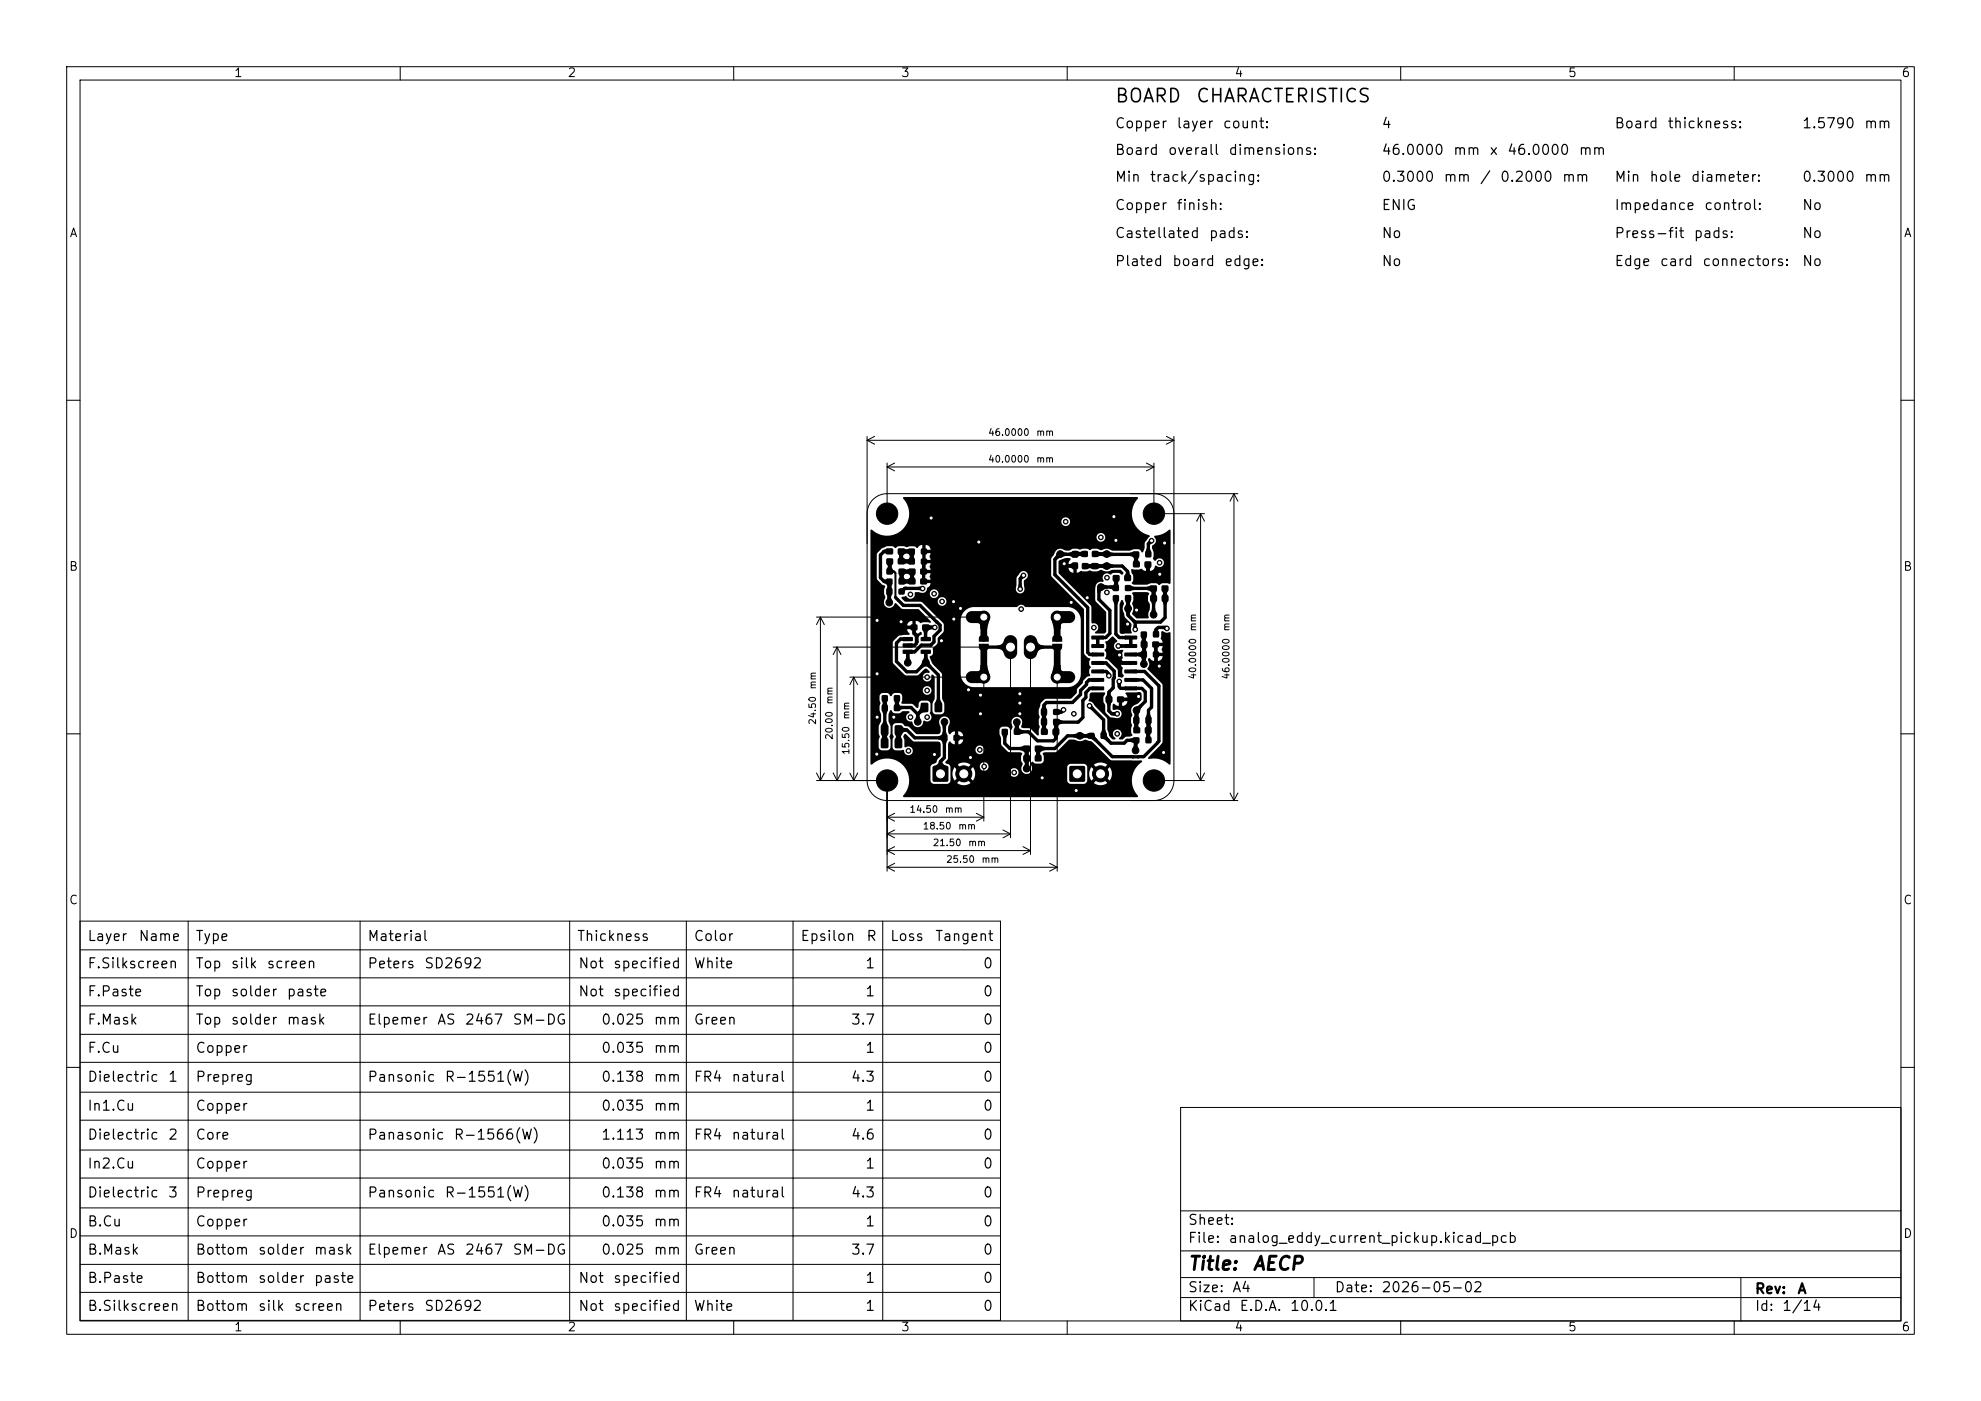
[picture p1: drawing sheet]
<svg xmlns="http://www.w3.org/2000/svg" width="297mm" height="210mm" viewBox="0 0 297 210" stroke-linecap="round" stroke-linejoin="round" font-family="sans-serif">
<defs><g id="words">
<g font-size="2">
<text x="167.1" y="15.9">BOARD</text>
<text x="179.2" y="15.9">CHARACTERISTICS</text>
<text x="178" y="190.9">Title:</text>
<text x="187.7" y="190.9">AECP</text>
</g>
<g font-size="1.5">
<text x="167.1" y="19.6">Copper</text>
<text x="167.1" y="23.6">Board</text>
<text x="175" y="23.6">overall</text>
<text x="176.3" y="19.6">layer</text>
<text x="183.2" y="19.6">count:</text>
<text x="184.1" y="23.6">dimensions:</text>
<text x="207" y="19.6">4</text>
<text x="207" y="23.6">46.0000</text>
<text x="217.8" y="23.6">mm</text>
<text x="223.2" y="23.6">x</text>
<text x="225.9" y="23.6">46.0000</text>
<text x="236.6" y="23.6">mm</text>
<text x="242" y="19.6">Board</text>
<text x="249.9" y="19.6">thickness:</text>
<text x="270.1" y="19.6">1.5790</text>
<text x="279.4" y="19.6">mm</text>
<text x="167.1" y="27.6">Min</text>
<text x="172.3" y="27.6">track/spacing:</text>
<text x="207" y="27.6">0.3000</text>
<text x="216.3" y="27.6">mm</text>
<text x="221.8" y="27.6">/</text>
<text x="224.8" y="27.6">0.2000</text>
<text x="234.1" y="27.6">mm</text>
<text x="242" y="27.6">Min</text>
<text x="247.2" y="27.6">hole</text>
<text x="253.4" y="27.6">diameter:</text>
<text x="270.1" y="27.6">0.3000</text>
<text x="279.4" y="27.6">mm</text>
<text x="167.1" y="31.9">Copper</text>
<text x="176.3" y="31.9">finish:</text>
<text x="207" y="31.9">ENIG</text>
<text x="242" y="31.9">Impedance</text>
<text x="255.4" y="31.9">control:</text>
<text x="270.1" y="31.9">No</text>
<text x="167.1" y="36.1">Castellated</text>
<text x="167.1" y="40.3">Plated</text>
<text x="175.6" y="40.3">board</text>
<text x="181.1" y="36.1">pads:</text>
<text x="183.4" y="40.3">edge:</text>
<text x="207" y="36.1">No</text>
<text x="207" y="40.3">No</text>
<text x="242" y="36.1">Press-fit</text>
<text x="242" y="40.3">Edge</text>
<text x="248.8" y="40.3">card</text>
<text x="253.8" y="36.1">pads:</text>
<text x="255.1" y="40.3">connectors:</text>
<text x="270.1" y="36.1">No</text>
<text x="270.1" y="40.3">No</text>
<text x="13" y="141.4">Layer</text>
<text x="20.7" y="141.4">Name</text>
<text x="29.2" y="141.4">Type</text>
<text x="55" y="141.4">Material</text>
<text x="86.4" y="141.4">Thickness</text>
<text x="103.9" y="141.4">Color</text>
<text x="119.9" y="141.4">Epsilon</text>
<text x="129.8" y="141.4">R</text>
<text x="133.3" y="141.4">Loss</text>
<text x="140.1" y="141.4">Tangent</text>
<text x="13" y="145.5">F.Silkscreen</text>
<text x="13" y="149.7">F.Paste</text>
<text x="29.2" y="145.5">Top</text>
<text x="29.2" y="149.7">Top</text>
<text x="34.5" y="145.5">silk</text>
<text x="34.5" y="149.7">solder</text>
<text x="39.9" y="145.5">screen</text>
<text x="42.9" y="149.7">paste</text>
<text x="55" y="145.5">Peters</text>
<text x="63.5" y="145.5">SD2692</text>
<text x="86.6" y="145.5">Not</text>
<text x="86.6" y="149.7">Not</text>
<text x="91.8" y="145.5">specified</text>
<text x="91.8" y="149.7">specified</text>
<text x="103.9" y="145.5">White</text>
<text x="129.6" y="145.5">1</text>
<text x="129.6" y="149.7">1</text>
<text x="147.3" y="145.5">0</text>
<text x="147.3" y="149.7">0</text>
<text x="13" y="154">F.Mask</text>
<text x="29.2" y="154">Top</text>
<text x="34.5" y="154">solder</text>
<text x="42.9" y="154">mask</text>
<text x="55" y="154">Elpemer</text>
<text x="65.4" y="154">AS</text>
<text x="69.6" y="154">2467</text>
<text x="76.7" y="154">SM-DG</text>
<text x="90" y="154">0.025</text>
<text x="97.9" y="154">mm</text>
<text x="103.9" y="154">Green</text>
<text x="127.5" y="154">3.7</text>
<text x="147.3" y="154">0</text>
<text x="13" y="158.2">F.Cu</text>
<text x="29.2" y="158.2">Copper</text>
<text x="90" y="158.2">0.035</text>
<text x="97.9" y="158.2">mm</text>
<text x="129.6" y="158.2">1</text>
<text x="147.3" y="158.2">0</text>
<text x="13" y="162.5">Dielectric</text>
<text x="13" y="166.9">In1.Cu</text>
<text x="25.1" y="162.5">1</text>
<text x="29.2" y="162.5">Prepreg</text>
<text x="29.2" y="166.9">Copper</text>
<text x="55" y="162.5">Pansonic</text>
<text x="66.6" y="162.5">R-1551(W)</text>
<text x="90" y="162.5">0.138</text>
<text x="90" y="166.9">0.035</text>
<text x="97.9" y="162.5">mm</text>
<text x="97.9" y="166.9">mm</text>
<text x="103.9" y="162.5">FR4</text>
<text x="109.6" y="162.5">natural</text>
<text x="127.5" y="162.5">4.3</text>
<text x="129.6" y="166.9">1</text>
<text x="147.3" y="162.5">0</text>
<text x="147.3" y="166.9">0</text>
<text x="13" y="171.2">Dielectric</text>
<text x="25.1" y="171.2">2</text>
<text x="29.2" y="171.2">Core</text>
<text x="55" y="171.2">Panasonic</text>
<text x="67.9" y="171.2">R-1566(W)</text>
<text x="90" y="171.2">1.113</text>
<text x="97.9" y="171.2">mm</text>
<text x="103.9" y="171.2">FR4</text>
<text x="109.6" y="171.2">natural</text>
<text x="127.5" y="171.2">4.6</text>
<text x="147.3" y="171.2">0</text>
<text x="13" y="175.5">In2.Cu</text>
<text x="13" y="179.9">Dielectric</text>
<text x="25.1" y="179.9">3</text>
<text x="29.2" y="175.5">Copper</text>
<text x="29.2" y="179.9">Prepreg</text>
<text x="55" y="179.9">Pansonic</text>
<text x="66.6" y="179.9">R-1551(W)</text>
<text x="90" y="175.5">0.035</text>
<text x="90" y="179.9">0.138</text>
<text x="97.9" y="175.5">mm</text>
<text x="97.9" y="179.9">mm</text>
<text x="103.9" y="179.9">FR4</text>
<text x="109.6" y="179.9">natural</text>
<text x="127.5" y="179.9">4.3</text>
<text x="129.6" y="175.5">1</text>
<text x="147.3" y="175.5">0</text>
<text x="147.3" y="179.9">0</text>
<text x="13" y="184.2">B.Cu</text>
<text x="29.2" y="184.2">Copper</text>
<text x="90" y="184.2">0.035</text>
<text x="97.9" y="184.2">mm</text>
<text x="129.6" y="184.2">1</text>
<text x="147.3" y="184.2">0</text>
<text x="178" y="184">Sheet:</text>
<text x="13" y="188.4">B.Mask</text>
<text x="29.2" y="188.4">Bottom</text>
<text x="38.6" y="188.4">solder</text>
<text x="47" y="188.4">mask</text>
<text x="55" y="188.4">Elpemer</text>
<text x="65.4" y="188.4">AS</text>
<text x="69.6" y="188.4">2467</text>
<text x="76.7" y="188.4">SM-DG</text>
<text x="90" y="188.4">0.025</text>
<text x="97.9" y="188.4">mm</text>
<text x="103.9" y="188.4">Green</text>
<text x="127.5" y="188.4">3.7</text>
<text x="147.3" y="188.4">0</text>
<text x="178" y="186.7">File:</text>
<text x="184.1" y="186.7">analog_eddy_current_pickup.kicad_pcb</text>
<text x="13" y="192.7">B.Paste</text>
<text x="13" y="196.9">B.Silkscreen</text>
<text x="29.2" y="192.7">Bottom</text>
<text x="29.2" y="196.9">Bottom</text>
<text x="38.6" y="192.7">solder</text>
<text x="38.6" y="196.9">silk</text>
<text x="44" y="196.9">screen</text>
<text x="47" y="192.7">paste</text>
<text x="55" y="196.9">Peters</text>
<text x="63.5" y="196.9">SD2692</text>
<text x="86.6" y="192.7">Not</text>
<text x="86.6" y="196.9">Not</text>
<text x="91.8" y="192.7">specified</text>
<text x="91.8" y="196.9">specified</text>
<text x="103.9" y="196.9">White</text>
<text x="129.6" y="192.7">1</text>
<text x="129.6" y="196.9">1</text>
<text x="147.3" y="192.7">0</text>
<text x="147.3" y="196.9">0</text>
<text x="178" y="196.9">KiCad</text>
<text x="178" y="194.1">Size:</text>
<text x="184.7" y="194.1">A4</text>
<text x="185.7" y="196.9">E.D.A.</text>
<text x="193.3" y="196.9">10.0.1</text>
<text x="200" y="194.1">Date:</text>
<text x="207" y="194.1">2026-05-02</text>
<text x="263" y="194.3">Rev:</text>
<text x="263" y="196.9">Id:</text>
<text x="267.1" y="196.9">1/14</text>
<text x="269.4" y="194.3">A</text>
</g>
<g font-size="1.3">
<text x="35" y="11.9">1</text>
<text x="85" y="11.9">2</text>
<text x="135" y="11.9">3</text>
<text x="185" y="11.9">4</text>
<text x="235" y="11.9">5</text>
<text x="285" y="11.9">6</text>
<text x="10.3" y="35.9">A</text>
<text x="285.4" y="35.9">A</text>
<text x="10.3" y="85.9">B</text>
<text x="285.3" y="85.9">B</text>
<text x="10.3" y="135.9">C</text>
<text x="285.3" y="135.9">C</text>
<text x="10.3" y="185.9">D</text>
<text x="285.3" y="185.9">D</text>
<text x="35" y="199.9">1</text>
<text x="85" y="199.9">2</text>
<text x="135" y="199.9">3</text>
<text x="185" y="199.9">4</text>
<text x="235" y="199.9">5</text>
<text x="285" y="199.9">6</text>
</g>
<g font-size="1">
<text x="148.1" y="65.6">46.0000</text>
<text x="155.3" y="65.6">mm</text>
<text x="148.1" y="69.6">40.0000</text>
<text x="155.3" y="69.6">mm</text>
<text x="179.6" y="94.7" transform="rotate(-90 179.6 94.7)">mm</text>
<text x="184.6" y="94.7" transform="rotate(-90 184.6 94.7)">mm</text>
<text x="179.6" y="101.9" transform="rotate(-90 179.6 101.9)">40.0000</text>
<text x="184.6" y="101.9" transform="rotate(-90 184.6 101.9)">46.0000</text>
<text x="122.6" y="103.4" transform="rotate(-90 122.6 103.4)">mm</text>
<text x="125.1" y="105.7" transform="rotate(-90 125.1 105.7)">mm</text>
<text x="127.6" y="107.9" transform="rotate(-90 127.6 107.9)">mm</text>
<text x="122.6" y="108.7" transform="rotate(-90 122.6 108.7)">24.50</text>
<text x="125.1" y="111" transform="rotate(-90 125.1 111)">20.00</text>
<text x="127.6" y="113.2" transform="rotate(-90 127.6 113.2)">15.50</text>
<text x="136.3" y="122.1">14.50</text>
<text x="138.3" y="124.6">18.50</text>
<text x="141.6" y="122.1">mm</text>
<text x="143.6" y="124.6">mm</text>
<text x="139.8" y="127.1">21.50</text>
<text x="141.8" y="129.6">25.50</text>
<text x="145.1" y="127.1">mm</text>
<text x="147.1" y="129.6">mm</text>
</g>
</g></defs>
<g fill="none" stroke="#000" stroke-width=".15">
<path d="M10 10h277v190h-277zM12 12h273v186h-273zM60 10v2M110 10v2M160 10v2M210 10v2M260 10v2M10 60h2M130 65.4v51.6a3 3 0 0 0 3 3h52.6M130 66h46M130 66l1.1 .6M131.1 65.4l-1.1 .6"/>
<path d="M133 69.4v7.1M133 70h40M133 70l1.1 .6M134.1 69.4l-1.1 .6M171.9 69.4l1.1 .6M173 74a3 3 0 0 1 3 3M173 69.4v7.1M173 70l-1.1 .6M173.5 77h7.1M174.9 65.4l1.1 .6M176 65.4v51.6a3 3 0 0 1-3 3M176 66l-1.1 .6"/>
<path d="M180 77v40M180 77l.6 1.1M180 77l-.6 1.1M185 74v46M185 74l.6 1.1M185 74l-.6 1.1M185.6 74h-52.6a3 3 0 0 0-3 3M285 60h2M122.4 92.5h24.6M123 92.5v24.5M123 92.5l.6 1.1M123 92.5l-.6 1.1"/>
<path d="M124.9 97h26.1M125.5 97v20M125.5 97l.6 1.1M125.5 97l-.6 1.1M151.5 97.5v28.1M154.5 97.5v30.6M10 110h2M122.4 117h10.1M122.4 115.9l.6 1.1M123.6 115.9l-.6 1.1M124.9 115.9l.6 1.1M126.1 115.9l-.6 1.1"/>
<path d="M127.4 101.5h19.6M127.4 115.9l.6 1.1M128 101.5v15.5M128 101.5l.6 1.1M128 101.5l-.6 1.1M128.6 115.9l-.6 1.1M133 117.5v13.1M147.5 102v21.1M158.5 102v28.6M173.5 117h7.1M179.4 115.9l.6 1.1M180.6 115.9l-.6 1.1"/>
<path d="M184.4 118.9l.6 1.1M185.6 118.9l-.6 1.1M285 110h2M12 138.1h138v59.8h-138zM28.2 138.1v59.8M54 138.1v59.8M85.4 138.1v59.8M102.9 138.1v59.8M118.9 138.1v59.8M132.3 138.1v59.8M133 125h18.5M133 125l1.1 .6"/>
<path d="M133 130h25.5M133 130l1.1 .6M133 127.5h21.5M133 127.5l1.1 .6M133 122.5h14.5M133 122.5l1.1 .6M134.1 124.4l-1.1 .6M134.1 129.4l-1.1 .6M134.1 126.9l-1.1 .6M134.1 121.9l-1.1 .6M146.4 121.9l1.1 .6M147.5 122.5l-1.1 .6"/>
<path d="M150.4 124.4l1.1 .6M151.5 125l-1.1 .6M153.4 126.9l1.1 .6M154.5 127.5l-1.1 .6M157.4 129.4l1.1 .6M158.5 130l-1.1 .6M12 142.4h138M12 146.6h138M12 150.8h138M12 155h138M12 159.2h138M10 160h2"/>
<path d="M12 163.7h138M12 167.9h138M12 172.4h138M12 176.6h138M177 166h108v32h-108zM285 160h2M12 181.1h138M12 185.3h138M12 189.5h138M12 193.7h138M60 198v2M110 198v2"/>
<path d="M160 198v2M177 194.5h108M177 191.5h108M177 187.5h108M177 181.5h108M197 191.5v3M210 198v2M260 198v2M261 191.5v6.5"/>
</g>
<g fill="#000" stroke="#000" stroke-width=".15">
<circle cx="133" cy="77" r="1.6"/>
<circle cx="139.6" cy="77.7" r=".35"/>
<circle cx="159.8" cy="78.2" r=".35"/>
<circle cx="167" cy="77.4" r=".35"/>
<circle cx="173" cy="77" r="1.6"/>
<circle cx="131.5" cy="93" r=".35"/>
<circle cx="133.3" cy="90.3" r=".5"/>
<circle cx="135.1" cy="93.2" r=".35"/>
<circle cx="136.1" cy="99.3" r=".5"/>
<circle cx="136.5" cy="89.1" r=".35"/>
<circle cx="138.3" cy="88.2" r=".35"/>
<circle cx="138.8" cy="99.3" r=".5"/>
<circle cx="140" cy="89" r=".35"/>
<circle cx="140.2" cy="94.1" r=".35"/>
<circle cx="141.2" cy="96.1" r=".35"/>
<circle cx="141.2" cy="90.2" r=".35"/>
<circle cx="143" cy="90.2" r=".35"/>
<circle cx="143" cy="92.8" r=".35"/>
<circle cx="144" cy="91.2" r=".35"/>
<circle cx="146.7" cy="81.3" r=".35"/>
<circle cx="147.5" cy="92.5" r=".9"/>
<circle cx="152.9" cy="88.3" r=".35"/>
<circle cx="153.1" cy="91.3" r=".35"/>
<circle cx="153.4" cy="86.3" r=".35"/>
<circle cx="158.5" cy="92.5" r=".9"/>
<circle cx="159" cy="83.1" r=".5"/>
<circle cx="159.6" cy="84.5" r=".35"/>
<circle cx="160.6" cy="90.3" r=".35"/>
<circle cx="163" cy="89.6" r=".35"/>
<circle cx="164" cy="94.1" r=".35"/>
<circle cx="165" cy="80.6" r=".35"/>
<circle cx="165.1" cy="88" r=".5"/>
<circle cx="165.9" cy="84.9" r=".5"/>
<circle cx="165.9" cy="83.1" r=".5"/>
<circle cx="166" cy="88.8" r=".35"/>
<circle cx="166" cy="86.6" r=".35"/>
<circle cx="167.3" cy="81" r=".35"/>
<circle cx="167.7" cy="96.8" r=".35"/>
<circle cx="167.9" cy="98.2" r=".35"/>
<circle cx="169" cy="93.5" r=".35"/>
<circle cx="169.1" cy="91.2" r=".5"/>
<circle cx="170.2" cy="94.4" r=".35"/>
<circle cx="170.4" cy="91.4" r=".35"/>
<circle cx="171.5" cy="99.6" r=".5"/>
<circle cx="172.6" cy="81.1" r=".35"/>
<circle cx="173" cy="92.2" r=".5"/>
<circle cx="173.8" cy="99.8" r=".35"/>
<circle cx="173.9" cy="84.4" r=".35"/>
<circle cx="173.9" cy="86.1" r=".35"/>
<circle cx="174.6" cy="81.4" r=".35"/>
<circle cx="175" cy="94.2" r=".35"/>
<circle cx="131.5" cy="113.1" r=".35"/>
<circle cx="131.5" cy="107.5" r=".35"/>
<circle cx="131.5" cy="101" r=".35"/>
<circle cx="133" cy="117" r="1.6"/>
<circle cx="134" cy="107.5" r=".35"/>
<circle cx="136.2" cy="112.5" r=".35"/>
<circle cx="136.5" cy="107.5" r=".35"/>
<circle cx="137.6" cy="108.2" r=".5"/>
<circle cx="139" cy="101.5" r=".35"/>
<circle cx="139" cy="107.5" r=".35"/>
<circle cx="139" cy="103.5" r=".35"/>
<circle cx="140.1" cy="113.1" r=".35"/>
<circle cx="141.6" cy="108.2" r=".5"/>
<circle cx="144.5" cy="116" r="1.2"/>
<circle cx="145.2" cy="103.4" r=".35"/>
<circle cx="145.5" cy="113.5" r=".35"/>
<circle cx="146.9" cy="112.4" r=".35"/>
<circle cx="147" cy="107" r=".35"/>
<circle cx="147" cy="104.2" r=".35"/>
<circle cx="147.5" cy="101.5" r=".9"/>
<circle cx="147.6" cy="114.9" r=".35"/>
<circle cx="152" cy="115.8" r=".35"/>
<circle cx="152.4" cy="108.3" r=".5"/>
<circle cx="152.9" cy="107" r=".35"/>
<circle cx="152.9" cy="104" r=".35"/>
<circle cx="152.9" cy="105.4" r=".35"/>
<circle cx="153.9" cy="115.2" r=".5"/>
<circle cx="156.3" cy="116.6" r=".35"/>
<circle cx="158.5" cy="101.5" r=".9"/>
<circle cx="159.4" cy="106.4" r=".35"/>
<circle cx="161" cy="107" r=".35"/>
<circle cx="161.3" cy="118.5" r=".35"/>
<circle cx="161.9" cy="110.3" r=".5"/>
<circle cx="163.3" cy="105.8" r=".35"/>
<circle cx="165" cy="116" r="1.2"/>
<circle cx="166.3" cy="101.3" r=".35"/>
<circle cx="167.5" cy="110" r=".35"/>
<circle cx="167.5" cy="107" r=".35"/>
<circle cx="167.8" cy="102.1" r=".35"/>
<circle cx="170.2" cy="112.5" r=".5"/>
<circle cx="170.4" cy="106.5" r=".5"/>
<circle cx="170.7" cy="104.4" r=".35"/>
<circle cx="173" cy="117" r="1.6"/>
<circle cx="174.4" cy="112.8" r=".35"/>
</g>
<g fill="#000">
<path d="M130.5 79.4h.3a3.3 3.3 0 0 0 5.3-1.3h23a.65 .65 0 0 0 .9 .7 .65 .65 0 0 0 .2-1.1 .65 .65 0 0 0-1.1 .3v.1h-23a3.5 3.5 0 0 0-.7-3.5l.1-.1h35l.1 .2a3.4 3.4 0 0 0 1.8 5.6v.1l-.8 .9v.9l-.1 .3a.2 .2 0 0 1-.2 .3 .2 .2 0 0 1-.2-.2l-.5-.3h-.6l-.7 .2h-2.3l-1-.3-.9 .3-.7-.3-.6 .1-.4 .2-.5-.3-.6 .1-.4 .1-.4-.1-.6-.1-.7 .3h-.5l-.4-.2a.84 .84 0 0 0-1.1 .4l-.6 1.1v2.6l4.9 4.9v6.6l.5 .6 .5 .3-.2 .3v.5l.2 .4-.2 .4v.6a.19 .19 0 0 1 .2 .2 .19 .19 0 0 1-.2 .2l-.4 .1-.4 .5-.2 .4-.8 .9-.1 .6-.8 .8h-3.8l-.2 .2-.5 .4-.4 1.1v.7l.2 .4-.2 .3v.7l.2 .5-.2 .3v.9h-.2l-1.1-1-.9-.1-.4-.1 .2-.7a.81 .81 0 0 0-1-.8 .81 .81 0 0 0-.6 1.1l.1 .4-.2 .4h-.1l-.2-.3-.3-.2h-.7l-.4 .3-.1 .8 .3 .6v.9l.1 .3 1 .9 1.7 .1 .3 .1-.1 .4v.7l.2 .4v.3a.82 .82 0 0 0 .4 1.3 .82 .82 0 0 0 1-1h5.3v2.1l.2 .2 .2 .2 2.3-.1 .3-.3v-1.2h.3l.1 .6 .2 .5 .8-.7 .2 .2 .1 .2-.7 .7 .5 .2 .8 .1 .7-.3-.7-.8 .3-.3 .8 .7a1.69 1.69 0 0 0 0-2l-.7 .6h-.2l-.2-.1v-.2l.7-.7-.5-.2a1.69 1.69 0 0 0-1.5 .2l.7 .8-.2 .3h-.2l-.7-.7-.3 .9h-.3v-.9a.56 .56 0 0 0-.5-.5h-2a.54 .54 0 0 0-.5 .5h-5.3l-.2-.5 .3-.3 .4 .3 1-.1 .3-.4-.1-1.1 .3-.1 1.7-.1 1.9-1.8h.8l.7 .2 1-.2 .8 .2 3 2.8 4.5 .1a.22 .22 0 0 1 .1 .2 .22 .22 0 0 1-.2 .2 3.4 3.4 0 0 0-.4 5l-.1 .1h-35l-.1-.2a3.3 3.3 0 0 0-.1-4.7 3.3 3.3 0 0 0-4.7 0l-.1-.1v-3.6h1.2v1.1a.56 .56 0 0 0 .5 .5h.9l.3-.2 .1-.3v-1.1h.3v1.1a.56 .56 0 0 0 .5 .5l1.2-.1a.67 .67 0 0 0 .5 .8 .67 .67 0 0 0 .8-.4 .67 .67 0 0 0-.4-.9l-.7 .1-.1-.1v-1.1l-.2-.4 .2-.4h.2l1 1 .3 .2h3.8l.1 .4v1.7l-.4 .5-.2 .5-.6 .3-.3 .3 .1 2.3 .4 .3 2.2-.1 .3-.3v-1.2h.3l.1 .6 .2 .5 .8-.7 .3 .2v.2l-.7 .7h.1a1.69 1.69 0 0 0 1.9 0l-.7-.8 .3-.3 .8 .7 .3-.7v-.6h5.2a.65 .65 0 0 0 .9 .7 .65 .65 0 0 0 .2-1.1 .65 .65 0 0 0-1.1 .3v.1h-5.2l-.3-.7-.8 .7-.3-.3 .5-.6h1.6a.65 .65 0 0 0 .9 .7 .65 .65 0 0 0 .2-1.1 .65 .65 0 0 0-1.1 .3v.1h-1.6l.2-.2a1.68 1.68 0 0 0-2 0l.7 .8-.2 .3h-.2l-.7-.7-.3 .9h-.3v-.9a.93 .93 0 0 0-.7-.6l-.1-.2 .4-.6v-1.3h4.1a.65 .65 0 0 0 .9 .7 .65 .65 0 0 0 .2-1.1 .65 .65 0 0 0-1 .3l-.1 .1h-4.1v-.7l.2-.4 .2-.1 .5 .5h.7a.73 .73 0 0 0 .7-.8h-.7v.8h-.5v-1.2h1.2v-.2a.75 .75 0 0 0-.7-.6v.8h-.5v-.8l-.4 .1-.3 .4-.2-.1-.1-.3-.1-.5 .2-.7a.82 .82 0 0 0-.9-1.1 .82 .82 0 0 0-.5 1.4l.1 .9-.1 .2-.2 .1h-3.2l-1.2-1-.6-.2-.4-.3-1.1-.1-.2 .2-.2 .2v1.1l.2 .5-.2 .5h-.3l-.2-.5 .2-.5v-1l-.3-.9v-.9l.2-.6h.3l.1 .3 .3 .1h.8l.3-.3h.3h.8l.1 .1-.1 .2a.69 .69 0 0 0-.4 .8 .69 .69 0 0 0 .8 .5h.1a.84 .84 0 0 0 .9 .8 .84 .84 0 0 0 .7-.9l.2-.1a.69 .69 0 0 0 .9-.1 .69 .69 0 0 0-.1-1l.1-.3-.1-1.3-.3-.3h-1a.61 .61 0 0 0-.4 .8l-.2 .3-.7-.6h-1.6l-.1-.1 .2-.5v-.6l-.2-.3-.2-.1h-.8l-.6 .5-.5-.5h-.9l-.2 .5v.6l.1 .4-.1 .4v.6l.2 .8v.9l-.4 .8v1l.2 .5-.2 .5h-1.2v-7.5h7.8a.65 .65 0 0 0 .9 .7 .65 .65 0 0 0 .2-1.1 .65 .65 0 0 0-1 .3l-.1 .1h-7.8v-9.6h6.3v-.7h-.1a.73 .73 0 0 0-.7 .7h-5.5v-10.7h.9v3.6l.2 .2 .6 .7 .5 .3-.1 .4-.1 .7 .2 .6-.2 .6a.83 .83 0 0 0 .7 .9 .83 .83 0 0 0 1-.7h.2l.7 .8 .3 .1h2.3l1.8 1.8v.3l-1.1-.1-.4 .1-.3-.3h-.4v1.9h.4l.2-.2a.18 .18 0 0 1 .2-.1 .18 .18 0 0 1 .1 .3v.1l-.4 .3v.9l-.3 .2-.3-.4-.1-.7-.3-.3v-.8h-.8l.1 .3 .3 .4-.1 .2h-.9l-.8 .2-.6 .7-.2 .2v2.9l.2 .3 1.7 1.7h1.9l1.2-1 .6 .4v.2l-.2 .1a.66 .66 0 0 0-.8 .6 .66 .66 0 0 0 .8 .7 .66 .66 0 0 0 .4-1l.3-.1 .2 .4v3.2l-.3 .7v1.3l.2 .2 .2 .2h1l.2-.2 .2-.3v-1.2l-.4-.7v-3.6l-.1-.3-1.3-1.3-.4-1.1 .4-.3v-.9l.7-.8 .1-.8 .9-.9v-1.2l-.5-.5h3v8.2l.4 .9 .6 .6 1 .3h14.3a2 2 0 0 0 1.7-2v-8.1l-.1-.6-.4-.6-.6-.5-.7-.2h-6.5a.8 .8 0 0 0-1.3 0h-6.4a2 2 0 0 0-2 2h-3l-2.8-2.8h-2.4l-.2-.1h5a.65 .65 0 0 0 .9 .7 .65 .65 0 0 0 .2-1.1 .65 .65 0 0 0-1.1 .3v.1h-5l-.4-.4v-.2l.7-.1a.66 .66 0 0 0 .8 .3 .66 .66 0 0 0 .4-.8h2.3a.65 .65 0 0 0 .9 .7 .65 .65 0 0 0 .2-1.1 .65 .65 0 0 0-1.1 .3v.1h-2.3l.2-.1 1 .1a.65 .65 0 0 0 .7-.7h13.3a.65 .65 0 0 0 .7 .7 .65 .65 0 0 0 .6-.7l-.1-1.1 .4-.3a.67 .67 0 0 0-.1-1.1 .67 .67 0 0 0-1 .4l-.4 .6-.1 1.5h-13.3l.4-.3 .1-.5h-.9l-.1-.2-.2-.1-.1-.2h1.3l-.1-.5 .1-.5h-.8v1h-.5v-1.6l1.3 .1-.1-.5 .1-.5h-.7l-.1 .9h-.5l.1-1.4h1.2l-.1-.5 .1-.5h-.7v1h-.5v-1.5h1.2v-.1a.74 .74 0 0 0-.7-.6v.7h-.5v-.7l-.3 .1-.5 .3-.5-.2h-.7l-.3 .1-.5-.1h-.7l-.4 .1a.31 .31 0 0 1-.5-.1h-.9l-.8 .3-.6 .7-.2 .2h-.9v-2.6h33.9a.65 .65 0 0 0 .9 .7 .65 .65 0 0 0 .2-1.1 .65 .65 0 0 0-1.1 .3v.1h-33.9zM173.1 80.3a3.9 3.9 0 0 0 2.3-.9l.1 .1v7.9a.24 .24 0 0 1-.4 0h-.9l-.4 .3-.5-.3h-.8l-.6 .2h-1.8l-.4-.1v-.2a.96 .96 0 0 0 .2-.9l-.3-.8a.18 .18 0 0 1 0-.2 .18 .18 0 0 1 .2-.1l.9 .1 .4-.2 .4 .3 .4 .1v-.9l.3-.1 .1 .1v.9a.91 .91 0 0 0 .9-.8 .34 .34 0 0 1 .5 .2 .66 .66 0 0 0 .7-.5 .66 .66 0 0 0-.4-.8 .66 .66 0 0 0-.8 .4l-.3-.3 .1-1-.3-.7v-.3l.4-.2a.74 .74 0 0 0-.1-1.2zM132.9 88.3h.9v.8h-.9zM132.9 82.2h1v.9h-1zM132.9 86.8h.9v.8h-.9zM132.3 82.6l.7-.4 .4 .5-.4 .4-.4-.2zM132.3 87.2l.3-.3 .4-.2 .3 .5-.3 .4zM132.9 89l.4-.3 .5 .3-.2 .6h-.5zM132.9 87.5l.5-.3 .4 .3-.2 .6h-.5zM132.9 84.5l.5-.3 .5 .4-.3 .5h-.4zM133.1 89.3h.5l.2 1h-1zM133.1 87.7h.5l.2 .6-.4 .4-.5-.4z"/>
<path d="M133.1 84.7h.5l.2 .6-.4 .4-.5-.4zM133.4 85.7l.4-.4 .5 .5-.2 .2-.1-.2-.2 .3zM132.9 85.3h.9v.8h-.9zM132.9 83.7h1v.9h-1zM134.6 82.2h1v.9h-1zM134.7 88.3h.9v.8h-.9zM134.8 86.8h.8v.8h-.8zM134.6 83l.5-.3 .5 .3-.2 .6h-.5zM134.7 86l.5-.3 .4 .3-.2 .6h-.5zM135.4 95.5h1.4l.1 .5-.2 .1h-1.3l-.1-.1zM135.4 96.5l1.4-.1 .1 .6-.2 .1h-1.3l-.1-.2zM135.4 97.4h1.4l.1 .5-.2 .1h-1.3l-.1-.1z"/>
<path d="M134.9 83.2h.5l.2 .6-.5 .3-.5-.3zM134.9 86.2h.5l.2 .6-.4 .4-.5-.4zM135.1 93.2l.3-.2 .4 .5-.4 .4-.5-.4zM134.8 95.6l.7-.1 .6 .3-.6 .3-.4-.1h.1zM135.5 83.7l.6 .2v.5l-.6 .2-.4-.4zM135.5 82.2l.6 .2v.5l-.6 .2-.4-.5zM135.5 86.7l.6 .2v.5l-.6 .2-.3-.4zM135.5 85.2l.6 .2v.5l-.6 .2-.3-.4zM134.6 83.7h1v.9h-1zM134.8 85.3h.8v.8h-.8zM135 88.2l.6-.2h.4v.4a.3 .3 0 0 0-.3 .1 .3 .3 0 0 0-.1 .3l-.4-.1zM136.1 97.7l.3 .3-.1 .3h-.4l-.1-.3z"/>
<path d="M136.3 82.3h.8v.8h-.8zM136.3 83.8h.8v.8h-.8zM135.9 98.4h.4l.3 .9h-1zM135.7 83.9l.7-.2 .3 .5-.4 .4-.6-.2zM135.7 85.4l.7-.2 .3 .5-.3 .4-.7-.2zM135.7 86.9l.7-.2 .3 .5-.3 .4-.7-.2zM135.7 82.4l.7-.2 .3 .5-.3 .4-.7-.2zM136.2 83l.5-.3 .5 .3-.3 .6h-.4zM136.1 97.7l.6-.3 .4 .1 .3 .3-.7 .2zM136.1 96.7l.6-.3 .3 .1 .3 .4-.6 .2zM136.3 86.1l.5-.4 .4 .4-.2 .5h-.5zM136.5 83.2h.4l.3 .6-.5 .4-.5-.4z"/>
<path d="M136.5 86.2h.5l.2 .6-.5 .4-.4-.4zM136.3 86.7h.9v.9h-.9zM136.3 85.3h.9v.8h-.9zM136.6 93.6h.9v.9h-.9zM138.1 97.4h1.4l.1 .5-.2 .1h-1.3l-.1-.1zM138.1 95.5h1.4l.1 .5-.2 .1h-1.3l-.1-.1zM138.1 82.3h.8v.8h-.8zM138.1 83.8h.8v.8h-.8zM137.6 88l.7-.1v.7l-.7-.2zM138.4 99l.4 .3 .3 .4-.8 .5-.4-.4zM138.3 94.4l.5-.3 .4 .3-.2 .6h-.5zM138.8 97.7l.3 .3-.1 .3h-.4l-.1-.3z"/>
<path d="M138.5 95.2h.5l.1 .3-.3 .3-.3-.3zM138 86.7h.9v.9h-.9zM138 85.3h.9v.8h-.9zM138.6 98.3h.4l.3 .9h-1zM139.1 93.6l.7 .2v.5l-.7 .2-.3-.5zM138.8 99.3l.4-.3 .5 .8-.4 .4-.7-.4-.1-.1zM138.3 93.6h.9v.9h-.9zM139.5 93.8l.6-.1v.7l-.6-.1zM146.9 95.3l.3-.1 .9 .1 .1 .3v.6h-1.5l.1-.6zM145.1 91.9l.5-.3h1.9a.9 .9 0 0 1 .9 .9 .9 .9 0 0 1-.9 .9h-1.8a.9 .9 0 0 1-.8-.6 .9 .9 0 0 1 .2-.9zM147.5 92.5l.9 .1-.4 1.7h-1a.69 .69 0 0 0-.4-.9zM147 99.7h1v.6l.3 .9a1.51 1.51 0 0 1-1.7 0l.3-.8z"/>
<path d="M147 99.7h1l.4 1.7-.9 .1-.9-.9a.45 .45 0 0 0 .4-.6zM146.7 96.5h1.5v.7l-.4 .3h-.7l-.3-.3zM146.6 92.8a1.51 1.51 0 0 1 1.8 0l-.3 .8-.1 .7h-1v-.6zM149.5 96.8a.98 .98 0 0 0 1-.8l1 1-1 1a1 1 0 0 0-1-.8zM150.8 95.5a1 1 0 0 1 1.1-.2 1 1 0 0 1 .6 .9v1.6a1 1 0 0 1-1 1 1 1 0 0 1-1-1v-1.8zM153.2 86l.5 .5-.6 .4-.3-.3zM152.7 87.6h.5l.1 .7h-.7zM155.5 96a1.01 1.01 0 0 0 1 .8v.4a.98 .98 0 0 0-1 .8l-1-1zM153.8 95.5a1 1 0 0 1 1.1-.2 1 1 0 0 1 .6 .9v1.6a1 1 0 0 1-1 1 1 1 0 0 1-1-1v-1.8zM157.9 95.4l.3-.2h.7l.3 .3 .1 .7h-1.5zM157.9 91.9l.5-.3h1.9a.9 .9 0 0 1 .9 .9 .9 .9 0 0 1-.9 .9h-1.8a.9 .9 0 0 1-.8-.6 .9 .9 0 0 1 .2-.9zM157.6 92.6l.9-.1 .9 .9a.45 .45 0 0 0-.4 .6v.3h-1z"/>
<path d="M158.5 82.8l.5 .2 .2 .4-.8 .5-.3-.3zM158 99.7h1a.7 .7 0 0 0 .4 .9l-.9 .9-.9-.1zM158 99.7h1v.6l.3 .9a1.51 1.51 0 0 1-1.7 0l.3-.8zM159.1 82.6l.8 .2v.5l-.9 .2-.1-.4zM157.8 96.5h1.5l-.1 .7-.4 .3h-.7l-.3-.3zM157.6 92.8a1.51 1.51 0 0 1 1.8 0l-.3 .8-.1 .7h-1v-.6zM159.5 84.5l.3-.2 .2 .3h.1v.5h-.2l-.6-.3zM158.7 84.1l1-.4h.7l.1 .2-.2 .3-.1 .4h.8l.2 .2 .2 .1v.9l.7-.2 .8 .1 .5-.2 .4 .1 .6 .1 .7-.3 .9 .3 .8-.3h1.1l.5 .5-.2 .3-.5-.3h-.8l-.4 .2h-.1a.68 .68 0 0 0-.9 .1 .68 .68 0 0 0 0 .9l-.3 .1a.81 .81 0 0 0-1 .7v2.2l1.6 1.7v2.9l-.3 .3h-1.2a.16 .16 0 0 1-.1-.2 .16 .16 0 0 1 .1-.1 .69 .69 0 0 0 .3-.9 .69 .69 0 0 0-.9-.4l-.1-2.4-.1-.3-4.8-4.8v-.7h1.5v.1a.75 .75 0 0 0 .7 .5v-.7l-2.2 .1zM160.2 82.8l.6-.2 .4 .5-.4 .5-.6-.3zM160.2 84.6l.6-.3 .4 .5-.4 .5-.6-.2zM160.8 82.6h.8v1h-.8zM160.8 84.3h.8v1h-.8z"/>
<path d="M161.5 82.6l.6 .2v.5h-.3l-.2 .2-.4-.5zM161.7 82.8l.6-.2 .3 .4-.3 .5-.6-.2zM162.2 84.4h.9v.9h-.9zM162.2 82.6h.9v.9h-.9zM163 84.4l.6 .2v.5l-.6 .2-.3-.4zM163.6 95.3h1.9v.5l-.1 .1h-1.7l-.1-.2zM163.6 96.6l1.9-.1v.5l-.1 .1h-1.7l-.1-.1zM163.6 97.9l1.9-.1v.5l-.1 .1h-1.7l-.1-.1zM163.6 99.1h1.9v.5l-.1 .1h-1.7l-.1-.2zM163.5 97.9l.3-.1 .8 .3-.8 .3h-.4l-.2-.2zM163.2 84.6l.6-.2 .3 .5-.3 .4-.6-.2zM163.7 82.6h.9v.9h-.9z"/>
<path d="M163.7 84.4h.9v.9h-.9zM164.5 84.4l.6 .2v.5l-.6 .2-.3-.4zM164.5 82.6l.6 .2v.5l-.6 .2-.3-.5zM164.6 95.6l.3 .3-.1 .3h-.5v-.3zM164.6 87.9h.2l.6 .4-.3 .3-.1 .3h-.5zM164.3 96.2h.5l.1 .3-.3 .3-.3-.2zM165.1 87.5l.9 .3v.4l-.9 .3zM164.6 99.4l.8-.3 .6 .1-.3 .4-.3 .1zM164.6 95.6l.8-.3h.3l.3 .4-.6 .2zM164.9 84.6l1-.2v.9l-1-.2zM164.9 82.8l1-.2v.9l-1-.2zM166.1 82.6l.8 .3v.4l-.9 .2a.95 .95 0 0 1 .1-.9z"/>
<path d="M166 84.4l.9 .2v.5l-.9 .2zM165.7 96.2l.4-.2 .7-.6 .7 .6-.1 .2a.66 .66 0 0 0-.4 .8 .66 .66 0 0 0 .8 .5l.3-.1a.2 .2 0 0 1 .2 0 .2 .2 0 0 1 .1 .2l-.2 .3 .1 .7-.2 .5h1.3l.1 .4-.1 .1h-1.3l.2 .5v.8l.2 .4-.3 .3-.6-.2v-.9l-.1-.2-1.3-1.4-.5-.2 .2-.4-.1-.4-.2-.4 .3-.5zM166.3 87.8l.7-.1 .3 .3-.5 .5-.1-.2-.4-.1zM166.8 90l.5-.3 .5 .3-.3 .6h-.4zM166.9 87l.4-.3 .5 .3-.2 .6h-.5zM167.1 87.2h.5l.2 .6-.5 .3-.4-.3zM167.7 96.5l.7 .1v.5l-.7 .1zM166.9 87.7h.8v.9h-.8zM166.9 89.2h.8v.9h-.8zM166.9 86.2h.9v.9h-.9zM167.5 98.2h.7l-.1 .7h-.5zM168.1 90h.2l.2 .4-.2 .9 .3 1.1 1 1.1-.1 .9 .2 .4-.1 .2h-1.5l-.2-.2v-4.1z"/>
<path d="M168.6 99.1h1.8l.1 .5-.2 .1h-1.7l-.1-.2zM168.6 97.9l1.8-.1 .1 .5-.2 .1h-1.7l-.1-.1zM168.6 96.6l1.8-.1 .1 .5-.2 .1h-1.7l-.1-.1zM168.6 95.3h1.8l.1 .5-.2 .1h-1.7l-.1-.2zM168.3 95.3h.4l.8 .3-.8 .3-.4-.1zM168.3 96.6l.4-.1 .8 .3-.8 .3h-.4zM168.6 91.3h1l-.2 .9h-.5zM168.7 90l.4-.3 .5 .3-.2 .6h-.5zM168.8 85.7h.5l.2 .6-.4 .3-.5-.3zM168.9 90.2h.5l.2 1h-1zM169.5 87.7l.6 .3v.4l-.6 .2-.4-.4zM168.3 99.1h.4l.8 .3-.8 .3-.4-.1-.2-.1 .3-.3z"/>
<path d="M169.5 95.6l.3 .3v.3h-.5l-.1-.3zM168.6 86.2h.9v.9h-.9zM168.7 87.7h.8v.9h-.8zM168.7 89.2h.8v.9h-.8zM169.3 96.2h.5v.3l-.3 .3-.3-.2zM169.9 84.2h.9v.8h-.9zM169.4 82.9l.6-.3 .3 .5-.3 .5-.6-.3zM169.9 83.4l.4-.3 .5 .3-.2 .6h-.5zM169.6 98.1l.7-.3 .5 .1v.4l-.5 .1zM170 93.7h.4l.1 .6h-.6zM170.1 83.7h.5l.2 .5-.5 .4-.4-.3zM169.9 82.7h.9v.8h-.9z"/>
<path d="M171.1 97.7h.8v.8h-.8zM171.1 96.2h.9v.8h-.9zM170.5 97.9l.6-.3 .4 .5-.4 .5-.6-.2zM171 95.4l.5-.3 .4 .3-.2 .6h-.5zM171 98.4l.5-.3 .4 .3-.2 .6h-.5zM171.1 97l.4-.4 .5 .4-.2 .5h-.5zM171.6 84.2h1v.8h-1zM171.2 95.7h.5l.1 .3 .2 .2-.5 .4-.5-.3zM171.2 98.6h.5l.3 .8-.5 .2-.5-.1zM171.3 97.2h.5l.2 .6-.5 .3-.4-.4zM169.8 88.8h2.1l.4 .1-.2 .4v.7l.3 .5v.6l-.2 .9v.7h-1.8l-.6-.6 .1-.8-.2-.8 .2-.6zM171.1 94.7h.8v.8h-.8z"/>
<path d="M172.4 80.8l.5 .5-.5 .4v-.2h-.5zM172.5 87.8h.9v.8h-.9zM171.9 82.2h.5l.2 .6-.4 .3-.5-.3zM172.5 89.3h.9v.8h-.9zM171.9 88l.6-.3 .4 .5-.4 .5-.6-.3zM171.6 85l.5-.4 .5 .4-.3 .6h-.4zM171.7 82.7h.9v.8h-.9zM172.8 96.2h.9v.8h-.9zM172.9 97.7h.8v.8h-.8zM172.5 88.6l.4-.4 .5 .4-.2 .5h-.5zM172.5 90.1l.5-.4 .4 .4-.2 .5-.5 .1zM172.7 88.8h.5l.2 .5-.4 .4-.5-.4z"/>
<path d="M172.7 91.2h.5l.2 .9h-.9zM173.1 94.2l.2-.1 .3 .3 .2 .4-.5 .3-.5-.3zM173.5 99.9h.1l-.1 .1zM173.2 99.5l.3-.3 .1 .5zM172.9 94.7h.8v.8h-.8zM173.2 85.8l.6-.1v.7h-.6zM174 99.6l.1 .2h-.2zM174.2 87.8h.9v.8h-.9zM174.2 89.3h.9v.8h-.9zM174.1 94.7l.3-.1 .5 .3 .5-.1 .1 .1v19.6l-.1 .1-.9-.5-.6-.3-1.8-.1 .1-.2 1.8-1.8 .3-.5v-8.5l-.1-.2-2.1-2.2v-.2a.8 .8 0 0 0 .1-.9l-.1-.2a.21 .21 0 0 1 .1-.3 .21 .21 0 0 1 .2 0l.5 .4h.7a.72 .72 0 0 0 .7-.7h-.7v.7h-.5l-.1-2.1h.5l.1 .8h.7l-.2-.5 .2-.5-1.3 .2v-.3l.3-.1 .1-.2h.9l-.3-.7zM174.3 93.8l.7 .1-.2 .6-.5-.2zM174.2 88.6l.5-.4 .4 .4-.2 .5h-.5z"/>
<path d="M174.2 90.1l.5-.4 .4 .4-.2 .5-.5 .1zM174.4 88.8h.5l.2 .5-.4 .4-.5-.4zM132.1 110.8h1v1.3h-1zM132.1 108.8h1v1.3h-1zM132.2 105.7h.9v.9h-.9zM132.2 104.2h.9v.9h-.9zM132.6 109.4l.6 .6-.3 .7h-.5l-.3-.7zM132.2 105l.5-.3 .4 .3-.2 .6h-.5zM132.2 106.5l.5-.3 .4 .3-.2 .6h-.5zM132.4 110.1h.5l.3 .8-.6 .5-.5-.5zM132.4 105.2h.5l.2 .6-.4 .3-.5-.3zM132.4 108.1h.5l.3 .7-.6 .6-.5-.6z"/>
<path d="M134.1 105.7h.8v.9h-.8zM134.1 104.2h.8v.9h-.8zM134.2 110.8h1v1.3h-1zM134.2 108.8h1v1.3h-1zM134 105l.5-.3 .4 .3-.2 .6h-.5zM134.7 109.4l.6 .6-.4 .7h-.4l-.4-.7zM134.2 105.2h.5l.2 .6-.4 .3-.5-.3zM134.7 105.7l.7 .1v.5l-.5 .2-.4-.5zM134.5 110.1h.4l.4 .8-.6 .5-.6-.5zM135.3 108.8l.2 .3 .4 .1v.5l-.4 .1-.2 .2-.6-.6zM137.4 107.2h.4l.3 .9h-1zM138 105.8l.6 .3 .1 .7h-.4l-.5 .4-.3-.3 .4-.6z"/>
<path d="M138.1 105.4h1v1.3h-1zM139.9 114.9h2.2v2.2h-2.2zM140.4 104.7h.5l.4 .8-.6 .5-.6-.5zM141.2 110.2h.8v.8h-.8zM140.8 114l.4-.4 .4 .3-.4 .2 .1 .3 .7 .4-1 1.2-1-1.2a.93 .93 0 0 0 .8-.8zM140.6 110.4l.6-.3 .4 .5-.4 .5-.6-.3zM140.2 105.4h1v1.3h-1zM141.1 108.3a.92 .92 0 0 1 1 .1l-.3 .8h-.5zM141.1 110.9l.5-.3 .4 .3-.2 .6h-.5zM141.3 109.7h.5l.3 .6-.5 .3-.5-.3zM143 110.2h.8v.8h-.8zM143.2 114.1h.5l-.1 .6a.94 .94 0 0 0 1 .1l-.1 1.2-1.2 .1v-.1a.93 .93 0 0 0-.1-1.1z"/>
<path d="M145.1 100.9l.5-.3h1.9a.9 .9 0 0 1 .9 .9 .9 .9 0 0 1-.9 .9h-1.8a.9 .9 0 0 1-.8-.6 .9 .9 0 0 1 .2-.9zM150.2 109.3h.9v.8h-.9zM150.2 110l.4-.3 .5 .3-.2 .6h-.5zM152 109.3h.9v.8h-.9zM152 108.3h.9l-.2 .9h-.5zM152.2 108.8h.5l.2 .6-.4 .3-.5-.3zM152.8 109.3l.6 .2v.4l-.6 .2-.3-.4zM153.5 113.3h.9v.8h-.9zM153.5 111.8h.9v.8h-.9zM152.9 112l.6-.2 .4 .4-.4 .5-.6-.2zM153.5 114.1l.4-.4 .5 .4-.2 .5h-.5zM153.5 112.6l.4-.4 .5 .4-.2 .6h-.5z"/>
<path d="M153.7 114.2h.5l.2 1a.92 .92 0 0 1-.9-.2zM153.7 112.7h.5l.2 .6-.5 .4-.4-.4zM155.2 113.3h.9v.8h-.9zM155.2 111.8h.9v.8h-.9zM155.2 112.6l.4-.4 .5 .4-.2 .6h-.5zM155.4 112.7h.5l.2 .6-.4 .4-.5-.4zM156.1 106.3h.8v.8h-.8zM156.1 109.3h.9v.8h-.9zM156 111.8l.7 .2v.5l-.7 .2-.3-.5zM156.1 107l.4-.3 .5 .3-.2 .7h-.5zM156.1 108.5l.4-.3 .5 .3-.2 .6h-.5zM156.3 108.8h.5v.3l.2 .2-.5 .4-.4-.3z"/>
<path d="M156.3 105.8h.5l.2 .6-.5 .3-.4-.3zM156.3 107.3h.5l.2 .6-.5 .3-.4-.3zM156.1 107.8h.8v.8h-.8zM157.8 109.3h1v.8h-1zM157.9 106.3h.9v.8h-.9zM157.8 110.1l.5-.4 .5 .4-.3 .6h-.4zM157.9 108.5l.5-.3 .4 .3-.2 .6h-.5zM157.9 100.9l.5-.3h1.9a.9 .9 0 0 1 .9 .9 .9 .9 0 0 1-.9 .9h-1.8a.9 .9 0 0 1-.8-.6 .9 .9 0 0 1 .2-.9zM158.1 108.8h.5l.2 .6-.4 .3-.5-.4zM158.7 106.3l.4 .1 .3 .4-.7 .4-.4-.5zM158.7 107.8l.6 .2v.5l-.6 .2-.3-.4zM157.9 107.8h.9v.8h-.9z"/>
<path d="M159.2 106.2l.5 .5-.6 .3h-.2v-.5zM160.4 114.9h2.2v2.2h-2.2zM160.9 110.1l.9-.3v1l-.9-.3zM162 109.8l.9 .3v.4l-.9 .3zM163.2 109.9h.9v.8h-.9zM162.7 110.1l.6-.3 .3 .5-.3 .5-.6-.3zM163.6 100.4h1.9v.5h-.1h-1.7l-.1-.1zM163.6 101.7l1.9-.1v.5l-.1 .1h-1.7l-.1-.1zM163.6 102.9h1.9v.5l-.1 .1h-1.7l-.1-.2zM163.3 105.8l.3-.2 .4 .5-.3 .4-.6-.4zM163.2 103.1l.6-.2 .8 .3-.8 .3-.3-.1zM163.3 101.7l.5-.1 .8 .3-.8 .3h-.5z"/>
<path d="M163.6 110.3l.5-.2 .1 .3 .4 .5-.4 .3-.3-.3-.4-.1zM165 109.9h.9v.8h-.9zM164.6 100.6l.8-.2 .6 .1-.3 .3 .1 .1h-.4zM165.2 109.4h.5l.2 .6-.4 .3-.5-.3zM165.8 104.4h.9v.8h-.9zM165.5 110.3l.4-.2 .1 .3 .4 .5-.4 .3-.3-.3-.4-.1zM165.7 100.9l.4-.4 .4 .6-.6 .3zM165.8 105.2l.5-.4 .4 .4-.2 .6h-.5zM166 103.9h.5l.2 .5-.5 .4-.4-.3zM167.5 104.4h1v.8h-1zM166.8 106.8l.7-.1v.6l-.7-.1zM167.5 102.2h.6l-.1 .6h-.4z"/>
<path d="M168.6 102.9h1.8l.1 .5-.2 .1h-1.7l-.1-.2zM168.6 101.7l1.8-.1 .1 .5-.2 .1h-1.7l-.1-.1zM168.6 100.4h1.8l.1 .5h-.2h-1.7l-.1-.1zM168.3 102.9h.4l.8 .3-.8 .3-.4-.1zM169.9 107.6h.9v.8h-.9zM169.4 110.7l.6-.2 .4 .5-.4 .4-.6-.2zM169.9 111.2l.4-.2 .4 .4-.1 .2-.1 .3h-.5zM169.6 103.2l.7-.3h.5v.5l-.5 .1zM169.6 100.6l.7-.2h.5v.5h-.5zM169.6 101.9l.7-.3 .5 .1v.5h-.5zM169.9 108.3l.5-.3 .4 .3-.2 .6h-.5zM169.9 106.5h1l-.3 1h-.5z"/>
<path d="M170 111.5h.5l.2 .9h-.9zM170.1 108.5h.5l.1 .4 .1 .1-.4 .5-.5-.4zM170.1 107h.5l.2 .6-.4 .4-.5-.4zM170.4 104.2l.5 .5-.7 .4v-.5l-.1 .1zM163.4 104l.2-.2h1.9a.19 .19 0 0 1 .2 .1 .19 .19 0 0 1-.1 .2l-.2 .4v.6l.3 .6v1.1l.8 .7 .9 .2a.65 .65 0 0 0 .8-.7 .65 .65 0 0 0-.8-.6h-.4l-.2-.1v-.6l.1-.2 .6 .3h.8a.73 .73 0 0 0 .7-.7h-.8v.7h-.6h.1v-.8l.3-.2v-.2h1l-.2-.6v-.2h2.2l.1 .2v.9l-.5 .6-.6 .2a.86 .86 0 0 0-.4 1l.2 .5-.2 .5v.6l.1 .5-.1 .3v.6l.2 .5-.3 .2-.7 .1-.5 .3h-.4l-.1-.1a.68 .68 0 0 0 .4-1 .68 .68 0 0 0-1.1-.2 .68 .68 0 0 0 0 1l.1 .2v.1h-.4l-.5-.6-.3-.8v-1.6l-.1-.2-2.1-2.3-.6-.3zM169.9 110.6h.9v.8h-.9zM170.1 106.1l.8-.5 .4 .3-.5 .8-.4-.2zM170 109.1h.9v.8h-.9zM171.8 107.6h.8v.8h-.8zM171.7 109.9l.5-.4 .4 .4-.2 .5h-.5zM171.7 108.3l.5-.3 .4 .3-.2 .6h-.5zM171.9 110h.5l.2 .6-.5 .4-.4-.4z"/>
<path d="M171.9 108.5h.5l.3 .6-.5 .4-.5-.5zM171.9 107h.5l.3 .6-.5 .4-.5-.4zM171.8 110.6h.8v.8h-.8zM171.7 109.1h.9v.8h-.9z"/>
</g>
<g fill="none" stroke="#000" stroke-width=".5">
<path d="M133.3 88.7v1.6M133.4 84.2v1.4M133.4 82.7h-.9l-.5 .5v3.4l.6 .6h.7v1.5M134.3 89.6l1.2 1.2h2.4l3 2.9v.8l-.9 .9v.8l-.4 .5h-1.5l-1 1h-1v1.7M135.1 93.2l.8 .9h1.1v.7l.4 .4v1.3l-.3 .3h-1M135.2 87.2h1.5v-1.5h-1.5v1.5M136.1 95.8h-1.1l-.6 .6v2.8l1.5 1.5h1.5l1.4-1.4M136.7 84.2h-1.6v-1.5h1.6v1.5M138.3 88.2h-2.7l-.4 .5M138.8 99.3l1.9 1.9v4.9M138.8 97.7v1.6M140.1 94.1h-1.3v1.7"/>
<path d="M147.5 97h4M153.4 86.3l-.5 .5v1.5M154.5 97h4M158.9 83.1l-.7 .8v2.3l4.9 4.9v6.7l.3 .3h1.2M159 83.1h2.2M159.5 84.5l.4 .3h1.3M161.2 83h1.4M162.6 84.9h5.6l.9 .8v1M164.2 83.1h1.7M164.6 99.4h1.2l1.3 1.2v1l-.2 .2v1.3l-.6 .7v2.8l.4 .4h.8M166 83.1h4.3v1.5M167.1 88h-2l-.4 .3v1.6l1.7 1.6v3.5l-.6 .6h-1.2v1.2"/>
<path d="M167.3 89.7v5.4l.5 .5h1.7v1.2h-1.8M167.3 86.7v1.4M167.9 98.2v.8l.4 .4h1.2M169.1 89.7v2.5l1.1 1.1v1.1M169.2 88.2h3.7M169.5 98.1h2M171.5 95.1v1.5M171.5 98.1v1.4M171.5 96.6v1.5M172.1 84.6v1l.5 .5h1.3M172.6 81.1l-.4 .4v1.6M173 88.2v4"/>
<path d="M173.3 96.6v1.5M173.3 98.1v1.2l.5 .6M174.7 88.2v4.4l-.7 .7h-3.9M174.9 94.2l-.1-.1h-1.2l-.3 .3v.7M132.6 104.7v6.7M134.5 104.7v1.5M134.6 106.1h2l1 1M137.6 107.1v1.1M138.6 106.1l-1 1M141.6 108.2v5.4l-.6 .6v1.8M141.6 110.6h-4.5l-1.1-1.2h-1.3v2.1M143.4 110.6v4.3l1.1 1.1"/>
<path d="M150.6 109.7v1.7l.8 .8h2.5v3M152.4 108.3v1.4M152.5 109.7h1.7l1.3 1.4h2.4l.4-.4v-1M158.3 108.2v1.5M159.4 106.4l-.3 .3h-.8M163.3 105.8l2.2 2.1v2.4l1.1 1.1h1.9l.5-.4h1.4M164.6 100.6h1.2l.5 .5v.2M164.6 101.9h-1.3l-.4 .4v.3l-.9 .9v.6l-1.2 1.2h-3.9l-.4 .4v4M164.6 103.2h-1.2l-.6 .6v.8l-.4 .4v2.6l-.8 .7h-3.2M167.8 102.2v.8l.2 .2h3.2l.5 .5v1.5l-1.3 1.3M169.5 100.6h2.1l2.2 2.2v8.3l-2.3 2.3h-4.7l-3.2-3.1h-3.5l-2 1.9h-2.4l-.1 1.5M169.5 101.9h1.9l1.2 1.3v2.8l-.4 .5v2.9"/>
<path d="M170.3 111.1v1.2M170.4 108v1.4M170.4 106.5v1.4M170.7 104.4l-.4 .4h-2.3M172.2 109.5v1.4"/>
</g>
<path d="M147.5 92.5v3.2M147.5 97v4.5M158.5 92.5v3.2M158.5 97v4.5" fill="none" stroke="#000" stroke-width="1"/>
<path d="M133.3 85.7h.7l.3 .2v3.7" fill="none" stroke="#000" stroke-width=".3"/>
<g fill="#fff" stroke="#fff" stroke-width=".15">
<circle cx="163" cy="89.6" r=".15"/>
<circle cx="164" cy="94.1" r=".15"/>
<circle cx="136.5" cy="89.1" r=".15"/>
<circle cx="146.9" cy="112.4" r=".15"/>
<circle cx="152" cy="115.8" r=".15"/>
<circle cx="140.1" cy="94" r=".15"/>
<circle cx="159.8" cy="78.2" r=".15"/>
<circle cx="174.9" cy="94.2" r=".15"/>
<circle cx="167.5" cy="110" r=".15"/>
<circle cx="161" cy="107" r=".15"/>
<circle cx="165.1" cy="80.5" r=".15"/>
<circle cx="141.2" cy="90.2" r=".15"/>
<circle cx="167.5" cy="107" r=".15"/>
<circle cx="170.4" cy="91.4" r=".15"/>
<circle cx="159.5" cy="84.5" r=".15"/>
<circle cx="141.1" cy="96" r=".15"/>
<circle cx="152.9" cy="104" r=".15"/>
<circle cx="139.6" cy="77.6" r=".15"/>
<circle cx="147" cy="107" r=".15"/>
<circle cx="131.5" cy="107.5" r=".15"/>
<circle cx="160.6" cy="90.3" r=".15"/>
<circle cx="156.2" cy="116.6" r=".15"/>
<circle cx="131.5" cy="101" r=".15"/>
<circle cx="147" cy="104.2" r=".15"/>
<circle cx="144" cy="91.2" r=".15"/>
<circle cx="161.4" cy="118.5" r=".15"/>
<circle cx="170.7" cy="104.4" r=".15"/>
<circle cx="167.8" cy="98.2" r=".15"/>
<circle cx="140.1" cy="113.1" r=".15"/>
<circle cx="167" cy="77.5" r=".15"/>
<circle cx="173.8" cy="99.9" r=".15"/>
<circle cx="174.6" cy="81.4" r=".15"/>
<circle cx="143" cy="92.8" r=".15"/>
<circle cx="143" cy="90.2" r=".15"/>
<circle cx="152.9" cy="107" r=".15"/>
<circle cx="173.9" cy="86.1" r=".15"/>
<circle cx="131.5" cy="93" r=".15"/>
<circle cx="135.1" cy="93.2" r=".15"/>
<circle cx="131.4" cy="113" r=".15"/>
<circle cx="169.1" cy="93.6" r=".15"/>
<circle cx="145.5" cy="113.6" r=".15"/>
<circle cx="134" cy="107.5" r=".15"/>
<circle cx="145.2" cy="103.4" r=".15"/>
<circle cx="167.3" cy="81" r=".15"/>
<circle cx="146.7" cy="81.2" r=".15"/>
<circle cx="152.9" cy="105.4" r=".15"/>
<circle cx="174.4" cy="112.8" r=".15"/>
<circle cx="170.2" cy="94.3" r=".15"/>
<circle cx="166.2" cy="101.3" r=".15"/>
<circle cx="167.7" cy="96.8" r=".15"/>
<circle cx="163.4" cy="105.8" r=".15"/>
<circle cx="159.4" cy="106.4" r=".15"/>
<circle cx="167.8" cy="102.2" r=".15"/>
<circle cx="138.3" cy="88.2" r=".15"/>
<circle cx="172.6" cy="81" r=".15"/>
<circle cx="136.2" cy="112.6" r=".15"/>
<circle cx="165.9" cy="88.8" r=".15"/>
<circle cx="173.8" cy="84.3" r=".15"/>
<circle cx="140" cy="89" r=".15"/>
<circle cx="153.1" cy="91.3" r=".15"/>
<circle cx="166" cy="86.6" r=".15"/>
<circle cx="153" cy="88.3" r=".15"/>
<circle cx="153.4" cy="86.2" r=".15"/>
<circle cx="139" cy="107.5" r=".15"/>
<circle cx="139" cy="103.5" r=".15"/>
<circle cx="139" cy="101.5" r=".15"/>
<circle cx="147.5" cy="114.9" r=".15"/>
<circle cx="136.5" cy="107.5" r=".15"/>
<circle cx="141" cy="116" r=".6"/>
<circle cx="144.5" cy="116" r=".6"/>
<circle cx="161.5" cy="116" r=".6"/>
<circle cx="165" cy="116" r=".6"/>
<circle cx="158.5" cy="92.5" r=".45"/>
<circle cx="154.5" cy="97" r=".6"/>
<circle cx="151.5" cy="97" r=".6"/>
<circle cx="147.5" cy="101.5" r=".45"/>
<circle cx="158.5" cy="101.5" r=".45"/>
<circle cx="147.5" cy="92.5" r=".45"/>
</g>
<use href="#words"/>
</svg>
